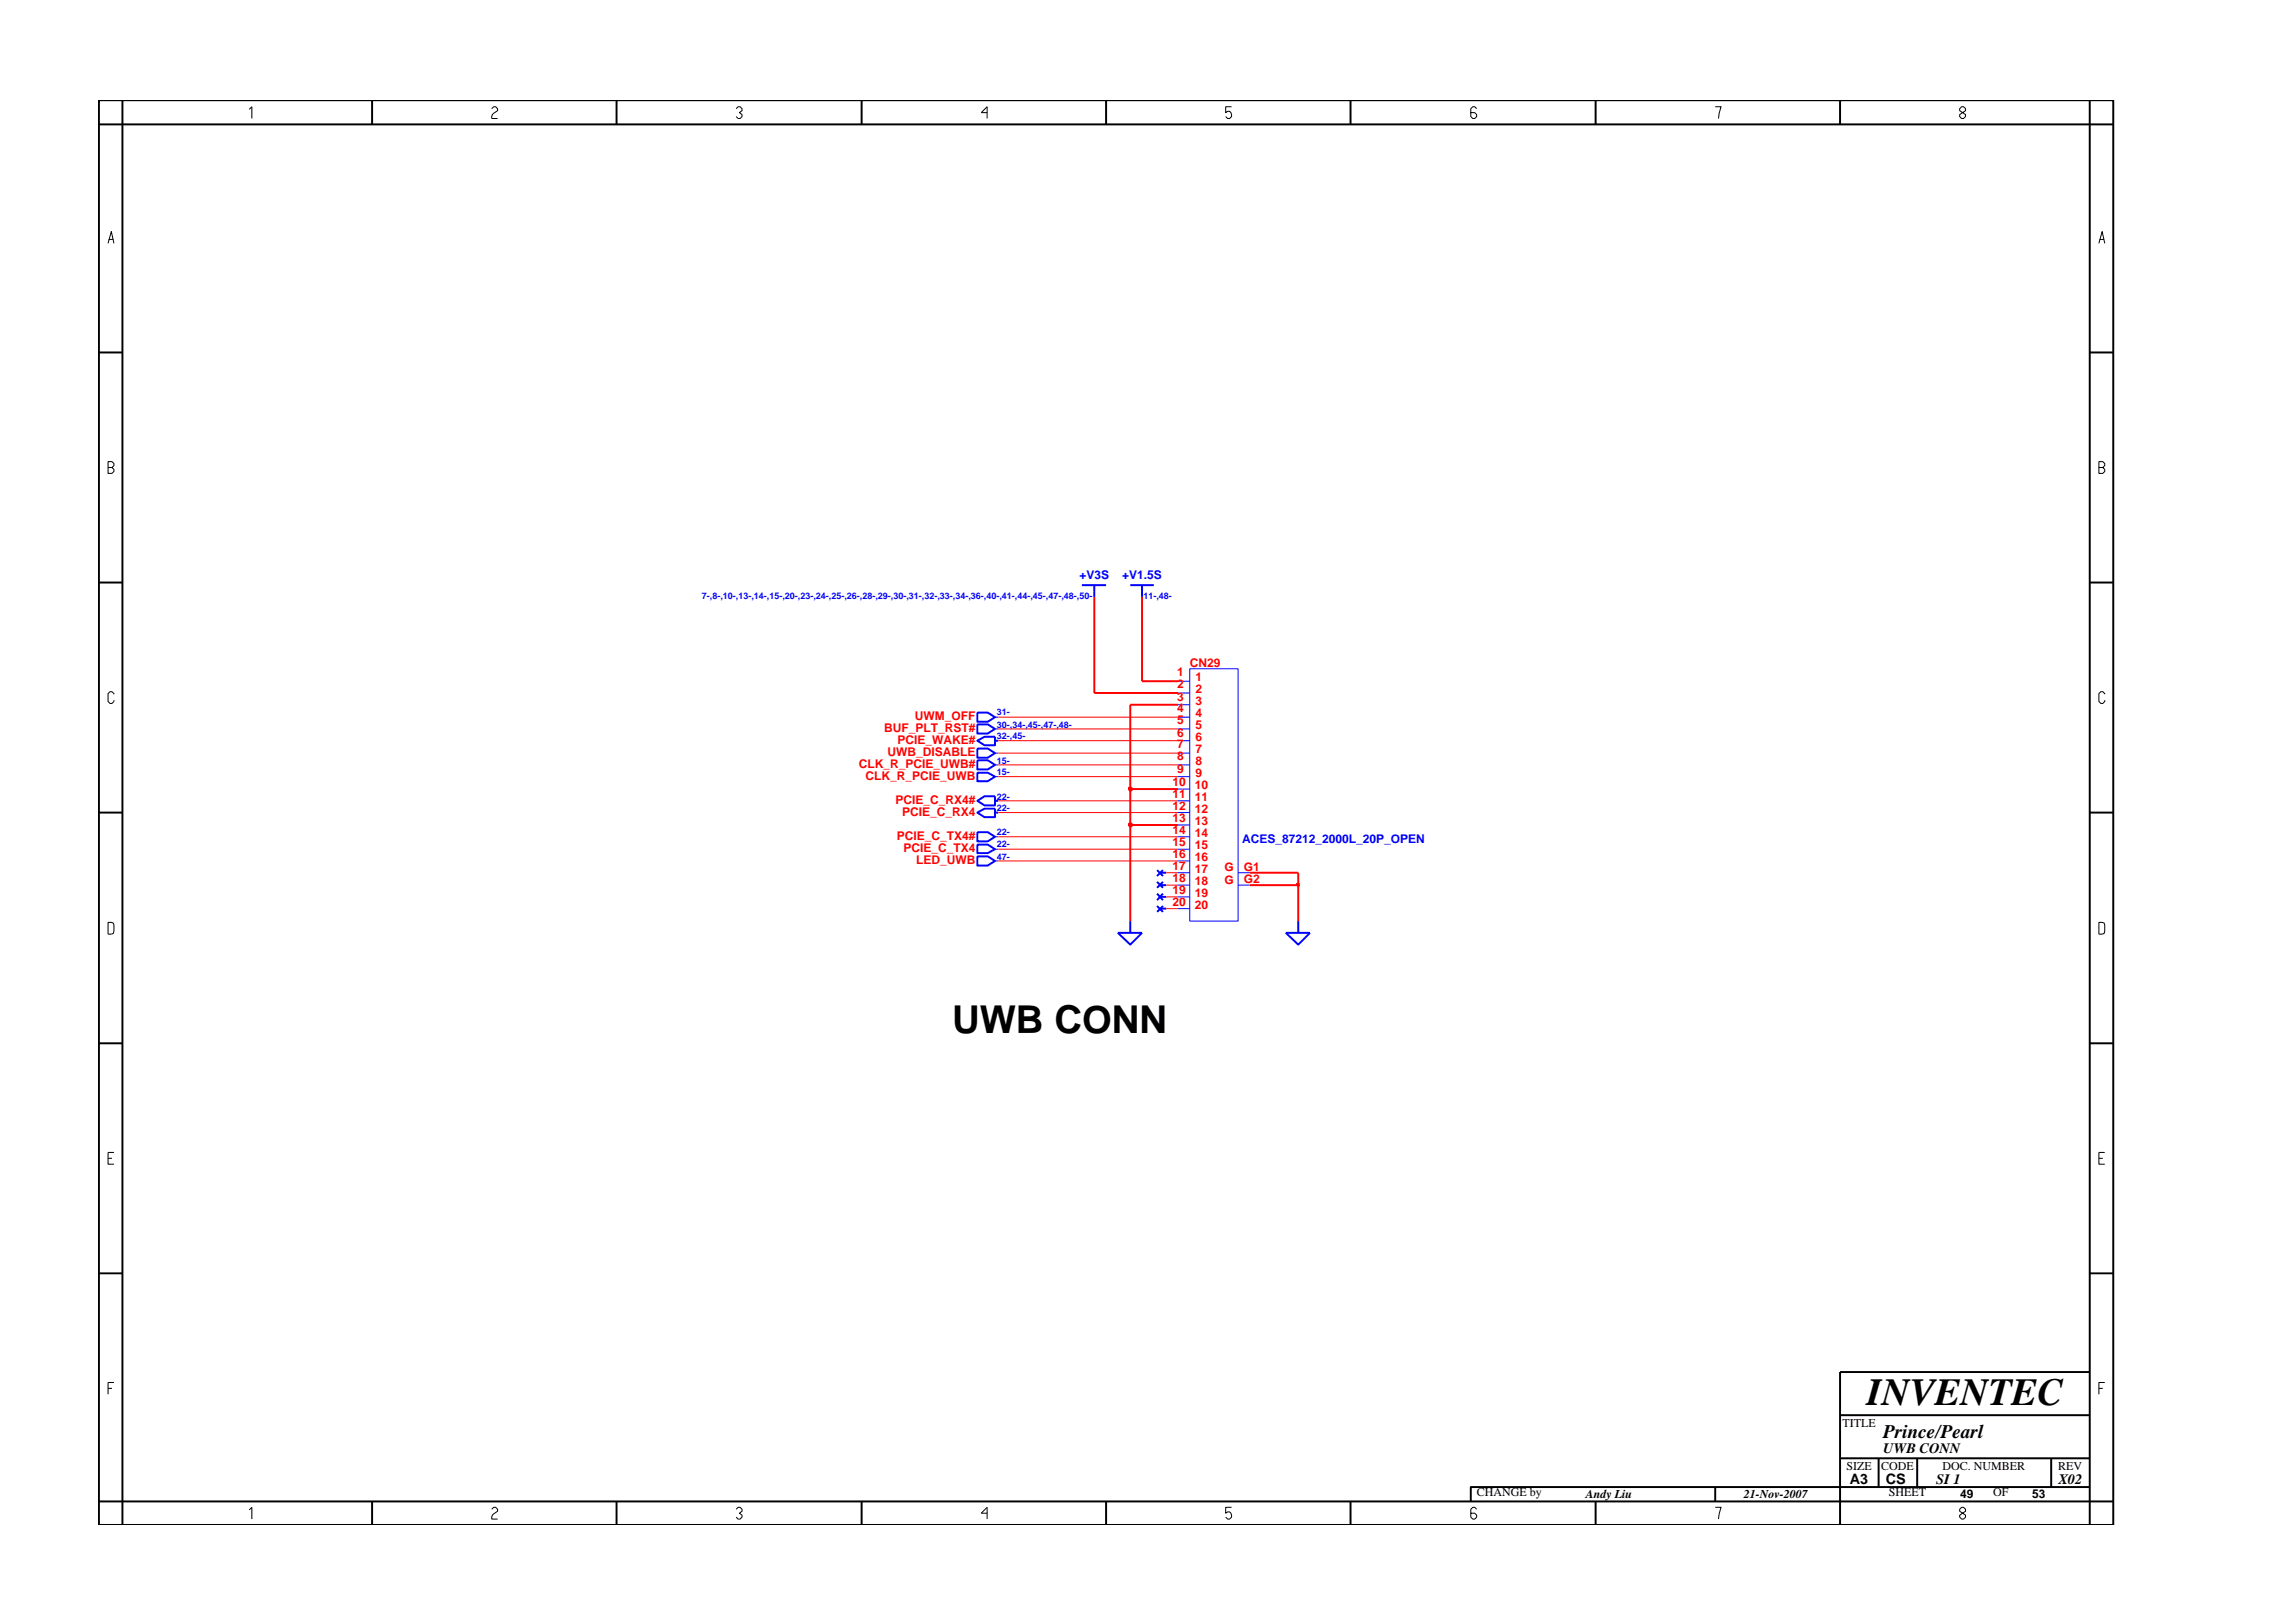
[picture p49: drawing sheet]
<svg xmlns="http://www.w3.org/2000/svg" width="297mm" height="210mm" viewBox="0 0 297 210" stroke-linecap="round" stroke-linejoin="round" font-family="sans-serif">
<defs><g id="words">
<g font-size="5">
<text x="123.3" y="133.9">UWB CONN</text>
<text x="241.8" y="182">INVENTEC</text>
</g>
<text font-size="2.5" x="244" y="186.3">Prince/Pearl</text>
<g font-size="1.9">
<text x="244" y="188.2">UWB CONN</text>
<text x="239.6" y="192.2">A3</text>
<text x="244.3" y="192.3">CS</text>
<text x="250.8" y="192.2">SI 1</text>
<text x="266.6" y="192.2">X02</text>
</g>
<g font-size="1.6" fill="#00f">
<text x="139.8" y="75">+V3S</text>
<text x="145.4" y="75">+V1.5S</text>
<text x="160.9" y="109.2">ACES_87212_2000L_20P_OPEN</text>
</g>
<g font-size="1.6" fill="#f00">
<text x="152.5" y="87.6">1</text>
<text x="152.5" y="89.2">2</text>
<text x="154.1" y="86.5">CN29</text>
<text x="154.9" y="88.3">1</text>
<text x="154.9" y="89.8">2</text>
<text x="114.5" y="94.8">BUF_PLT_RST#</text>
<text x="118.5" y="93.2">UWM_OFF</text>
<text x="152.5" y="90.8">3</text>
<text x="152.5" y="92.3">4</text>
<text x="152.5" y="93.8">5</text>
<text x="152.5" y="95.4">6</text>
<text x="154.9" y="91.3">3</text>
<text x="154.9" y="92.9">4</text>
<text x="154.9" y="94.4">5</text>
<text x="154.9" y="96">6</text>
<text x="111.2" y="99.5">CLK_R_PCIE_UWB#</text>
<text x="112.1" y="101">CLK_R_PCIE_UWB</text>
<text x="115" y="97.9">UWB_DISABLE</text>
<text x="116.3" y="96.4">PCIE_WAKE#</text>
<text x="151.9" y="101.8">10</text>
<text x="152.5" y="96.9">7</text>
<text x="152.5" y="98.5">8</text>
<text x="152.5" y="100.1">9</text>
<text x="154.9" y="97.6">7</text>
<text x="154.9" y="99.1">8</text>
<text x="154.9" y="100.6">9</text>
<text x="116" y="104.2">PCIE_C_RX4#</text>
<text x="116.9" y="105.7">PCIE_C_RX4</text>
<text x="151.9" y="103.4">11</text>
<text x="151.9" y="104.9">12</text>
<text x="151.9" y="106.4">13</text>
<text x="154.8" y="102.2">10</text>
<text x="154.8" y="103.7">11</text>
<text x="154.8" y="105.3">12</text>
<text x="154.8" y="106.9">13</text>
<text x="116.2" y="108.8">PCIE_C_TX4#</text>
<text x="117" y="110.3">PCIE_C_TX4</text>
<text x="118.7" y="111.9">LED_UWB</text>
<text x="151.9" y="108">14</text>
<text x="151.9" y="109.6">15</text>
<text x="151.9" y="111.2">16</text>
<text x="151.9" y="112.7">17</text>
<text x="154.8" y="108.4">14</text>
<text x="154.8" y="110">15</text>
<text x="154.8" y="111.5">16</text>
<text x="154.8" y="113.1">17</text>
<text x="158.6" y="112.9">G</text>
<text x="161.1" y="112.9">G1</text>
<text x="151.9" y="114.2">18</text>
<text x="151.9" y="115.8">19</text>
<text x="151.9" y="117.4">20</text>
<text x="154.8" y="117.7">20</text>
<text x="154.8" y="114.7">18</text>
<text x="154.8" y="116.2">19</text>
<text x="158.6" y="114.5">G</text>
<text x="161.1" y="114.4">G2</text>
</g>
<g font-size="1.6">
<text x="238.7" y="184.8">TITLE</text>
<text x="239.2" y="190.4">SIZE</text>
<text x="243.7" y="190.4">CODE</text>
<text x="251.6" y="190.4">DOC. NUMBER</text>
<text x="266.6" y="190.4">REV</text>
<text x="191.3" y="193.9">CHANGE by</text>
<text x="205.4" y="194.1">Andy Liu</text>
<text x="225.9" y="194.1">21-Nov-2007</text>
<text x="244.7" y="193.9">SHEET</text>
<text x="253.9" y="194.1">49</text>
<text x="258.2" y="193.9">OF</text>
<text x="263.3" y="194.1">53</text>
</g>
<g font-size="1.2" fill="#00f">
<text x="90.9" y="77.6">7-,8-,10-,13-,14-,15-,20-,23-,24-,25-,26-,28-,29-,30-,31-,32-,33-,34-,36-,40-,41-,44-,45-,47-,48-,50-</text>
<text x="148.1" y="77.6">11-,48-</text>
<text x="129.1" y="95.8">32-,45-</text>
<text x="129.1" y="94.3">30-,34-,45-,47-,48-</text>
<text x="129.1" y="92.7">31-</text>
<text x="129.1" y="98.9">15-</text>
<text x="129.1" y="100.4">15-</text>
<text x="129.1" y="103.6">22-</text>
<text x="129.1" y="105.1">22-</text>
<text x="129.1" y="111.4">47-</text>
<text x="129.1" y="109.8">22-</text>
<text x="129.1" y="108.2">22-</text>
</g>
</g></defs>
<g fill="none" stroke="#00f" stroke-width=".25">
<path d="M140.2 75.8h3.1M141.8 75.8v1.5M146.4 75.8h3.1M147.9 75.8v1.5M126.6 96l.9-.6h1.4v1.1h-1.4zM126.6 93.8h1.4l.9 .6-.9 .6h-1.4zM126.6 92.3h1.4l.9 .6-.9 .6h-1.4zM126.6 98.5h1.4l.9 .6-.9 .6h-1.4zM126.6 97h1.4l.9 .6-.9 .6h-1.4zM128.9 96h.4M126.6 107.8h1.4l.9 .6-.9 .6h-1.4zM126.6 109.4h1.4l.9 .6-.9 .5h-1.4z"/>
<path d="M126.6 105.3l.9-.5h1.4v1.1h-1.4zM126.6 103.7l.9-.5h1.4v1.1h-1.4zM126.6 100.1h1.4l.9 .5-.9 .6h-1.4zM126.6 110.9h1.4l.9 .6-.9 .6h-1.4zM128.9 105.3h.4M128.9 103.7h.4M146.4 119.3v1.5M149.9 112.7l.8 .8M149.9 114.2l.8 .8M149.9 115.8l.8 .8M149.9 117.4l.8 .7M150.3 113.1h.8"/>
<path d="M150.3 114.7h.8M150.3 116.2h.8M150.3 117.7h.8M150.7 115.8l-.8 .8M150.7 112.7l-.8 .8M150.7 114.2l-.8 .8M150.7 117.4l-.8 .7M168.2 119.3v1.5M144.8 120.8h3.1l-1.5 1.6zM166.6 120.8h3.1l-1.5 1.6z"/>
</g>
<g fill="none" stroke="#00f" stroke-width=".13">
<path d="M128.9 94.4h.4M128.9 92.9h.4M128.9 99.1h.4M128.9 97.6h.4M152.6 92.9h1.5M152.6 89.8h1.5M152.6 96h1.5M152.6 99.1h1.5M152.6 94.4h1.5M152.6 88.3h1.5M152.6 91.3h1.5M152.6 97.6h1.5"/>
<path d="M154.1 86.6h6.3v32.7h-6.3zM128.9 100.6h.4M128.9 108.4h.4M128.9 110h.4M128.9 111.5h.4M152.6 108.4h1.5M152.6 102.2h1.5M152.6 105.3h1.5M152.6 111.5h1.5M152.6 114.7h1.5M152.6 117.7h1.5M152.6 100.6h1.5"/>
<path d="M152.6 110h1.5M152.6 103.7h1.5M152.6 106.9h1.5M152.6 113.1h1.5M152.6 116.2h1.5M160.4 113.1h1.5M160.4 114.7h1.5"/>
</g>
<path d="M146.4 106.9v12.4M161.9 114.7h6.3v4.6" fill="none" stroke="#f00" stroke-width=".25"/>
<path d="M151.1 116.2h1.5M151.1 117.7h1.5M151.1 114.7h1.5" fill="none" stroke="#f00" stroke-width=".13"/>
<path d="M168 114.5h.3v.3h-.3z" fill="#8e2323"/>
<path d="M161.9 113.1h6.3v1.6M168 114.5h.3v.3h-.3z" fill="none" stroke="#f00" stroke-width=".25"/>
<path d="M129.3 111.5h23.3M129.3 110h23.3M129.3 108.4h23.3M151.1 113.1h1.5" fill="none" stroke="#f00" stroke-width=".13"/>
<path d="M146.2 106.7h.4v.3h-.4z" fill="#8e2323"/>
<path d="M146.2 106.7h.4v.3h-.4zM146.4 102.2v4.7h6.2" fill="none" stroke="#f00" stroke-width=".25"/>
<path d="M129.3 105.3h23.3M129.3 103.7h23.3" fill="none" stroke="#f00" stroke-width=".13"/>
<path d="M146.2 102.1h.4v.3h-.4z" fill="#8e2323"/>
<path d="M141.8 77.3v12.5h10.8M147.9 77.3v11h4.7M152.6 91.3h-6.2v10.9h6.2M146.2 102.1h.4v.3h-.4z" fill="none" stroke="#f00" stroke-width=".25"/>
<path d="M129.3 99.1h23.3M129.3 97.6h23.3M129.3 96h23.3M129.3 94.4h23.3M129.3 92.9h23.3M129.3 100.6h23.3" fill="none" stroke="#f00" stroke-width=".13"/>
<g fill="none" stroke="#000" stroke-width=".25">
<path d="M12.8 13h261v184.6h-261zM15.9 13v184.6M48.2 13v3.1M79.9 13v3.1M111.6 13v3.1M143.3 13v3.1M174.9 13v3.1M206.7 13v3.1M238.4 13v3.1M270.7 13v184.6M273.8 16.1h-261M12.8 45.7h3.1"/>
<path d="M270.7 45.7h3.1M12.8 75.5h3.1M270.7 75.5h3.1M12.8 105.3h3.1M270.7 105.3h3.1M12.8 135.2h3.1M270.7 135.2h3.1M12.8 165h3.1M270.7 177.7h-32.3v19.9M270.7 165h3.1M48.2 194.5v3.1M79.9 194.5v3.1"/>
<path d="M111.6 194.5v3.1M143.3 194.5v3.1M174.9 194.5v3.1M206.7 194.5v3.1M222.2 192.6v1.9M238.4 183.3h32.3M238.4 188.9h32.3M243.4 188.9v3.7M248.4 188.9v3.7M265.7 188.9v3.7M270.7 192.6h-80.2v1.9M273.8 194.5h-261"/>
</g>
<g fill="none" stroke="#000" stroke-width=".13">
<path d="M32.3 14.2l.3-.4v1.6M63.7 14.1l.3-.3h.2l.3 .3v.2l-.7 .5-.1 .6h.8M95.4 14.1l.2-.3h.3l.2 .3v.2l-.3 .3 .3 .2v.3l-.2 .3h-.3l-.2-.3M127.9 14.6h-.8l.8-.8v1.6M159.5 13.8h-.7v.8l.2-.2a.5 .5 0 0 1 .5 .7l-.2 .3h-.3l-.2-.3M191.3 14.1l-.3-.3h-.2l-.3 .3v1l.3 .3h.2l.3-.3v-.3l-.3-.2h-.5M222.2 13.8h.8l-.4 1.6M254.1 13.8l-.2 .3v.2l.7 .5v.3l-.2 .3h-.3l-.2-.3v-.3l.7-.5v-.2l-.2-.3zM14 31.5l.4-1.5 .4 1.5M14.1 31h.6M271.9 31.5l.4-1.5 .4 1.5M272 31h.6"/>
<path d="M14 59.8h.5l.3 .3v.2l-.3 .3 .3 .2v.3l-.3 .2h-.5zM14 60.6h.5M271.9 60.6h.5l.3-.3v-.2l-.3-.3h-.5v1.5h.5l.3-.2v-.3l-.3-.2M14.8 89.9l-.3-.3h-.2l-.3 .3v1l.3 .2h.2l.3-.2v-.2M272.7 89.9l-.3-.3h-.3l-.2 .3v1l.2 .2h.3l.3-.2v-.2M14 119.5l.7 .1 .1 .2-.1 1.1-.7 .1zM271.9 119.5l.7 .1 .1 .2-.1 1.1-.7 .1zM14 150.1h.5M14.8 149.3h-.8v1.5h.8M271.9 150.1h.5M272.7 149.3h-.8v1.5h.8M14 179.9h.5"/>
<path d="M14.8 179.1h-.8v1.5M271.9 179.9h.5M272.7 179.1h-.8v1.5M32.3 195.6l.3-.3v1.5M63.7 195.5l.3-.2h.2l.3 .2v.3l-.5 .3-.3 .4v.3h.8M95.4 195.5l.2-.2h.3l.2 .2v.3l-.3 .2 .3 .3v.2l-.2 .3h-.3l-.2-.3M127.9 196h-.8l.8-.7v1.5M159.5 195.3h-.7v.7l.2-.1a.5 .5 0 0 1 .5 .6l-.2 .3h-.3l-.2-.3M191.3 195.5l-.3-.2h-.2l-.3 .2v1l.3 .3h.2l.3-.3v-.2l-.3-.3h-.5M222.2 195.3h.8l-.4 1.5M254.1 195.3l-.2 .2v.3l.7 .5v.2l-.2 .3h-.3l-.2-.3v-.2l.7-.5v-.3l-.2-.2z"/>
</g>
<use href="#words"/>
</svg>
